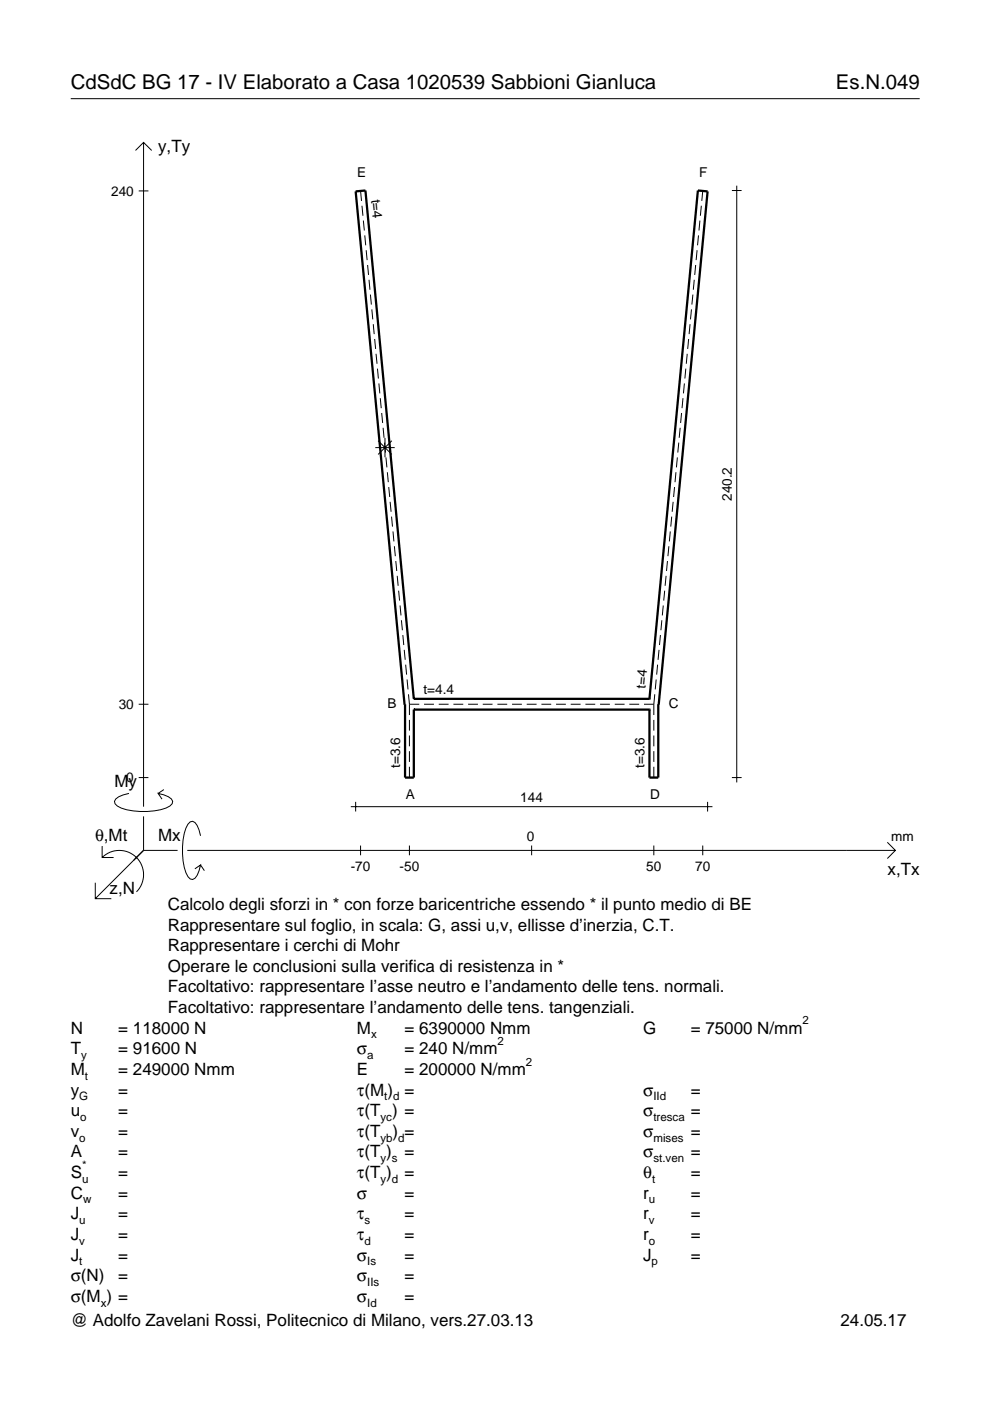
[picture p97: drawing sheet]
<svg xmlns="http://www.w3.org/2000/svg" width="210mm" height="297mm" viewBox="0 0 210 297" stroke-linecap="round" stroke-linejoin="round" font-family="sans-serif">
<defs><g id="words">
<g font-size="4.3">
<text x="15" y="18.9">CdSdC BG 17 - IV Elaborato a Casa 1020539 Sabbioni Gianluca</text>
<text x="177.2" y="18.9">Es.N.049</text>
</g>
<g font-size="3.6">
<text x="33.5" y="32.3">y,Ty</text>
<text x="24.3" y="166.9">My</text>
<text x="20.1" y="178.2">θ,Mt</text>
<text x="33.5" y="178.2">Mx</text>
<text x="188.2" y="185.5">x,Tx</text>
<text x="23.2" y="189.6">z,N</text>
<text x="35.6" y="192.9">Calcolo degli sforzi in * con forze baricentriche essendo * il punto medio di BE</text>
<text x="35.6" y="197.3">Rappresentare sul foglio, in scala: G, assi u,v, ellisse d’inerzia, C.T.</text>
<text x="35.6" y="201.7">Rappresentare i cerchi di Mohr</text>
<text x="35.6" y="206">Operare le conclusioni sulla verifica di resistenza in *</text>
<text x="35.6" y="210.4">Facoltativo: rappresentare l’asse neutro e l’andamento delle tens. normali.</text>
<text x="35.6" y="214.8">Facoltativo: rappresentare l’andamento delle tens. tangenziali.</text>
<text x="15" y="219.2">N</text>
<text x="25.1" y="219.2">= 118000 N</text>
<text x="75.7" y="219.2">M</text>
<text x="85.8" y="219.2">= 6390000 Nmm</text>
<text x="136.4" y="219.2">G</text>
<text x="146.5" y="219.2">= 75000 N/mm</text>
<text x="15" y="227.9">M</text>
<text x="15" y="223.5">T</text>
<text x="25.1" y="223.5">= 91600 N</text>
<text x="25.1" y="227.9">= 249000 Nmm</text>
<text x="75.7" y="223.5">σ</text>
<text x="75.7" y="227.9">E</text>
<text x="85.8" y="223.5">= 240 N/mm</text>
<text x="85.8" y="227.9">= 200000 N/mm</text>
<text x="15" y="232.3">y</text>
<text x="25.1" y="232.3">=</text>
<text x="75.7" y="232.3">τ(M ) =</text>
<text x="136.4" y="232.3">σ</text>
<text x="146.5" y="232.3">=</text>
<text x="15" y="236.7">u</text>
<text x="25.1" y="236.7">=</text>
<text x="75.7" y="236.7">τ(T ) =</text>
<text x="136.4" y="236.7">σ</text>
<text x="146.5" y="236.7">=</text>
<text x="15" y="245.4">A</text>
<text x="15" y="241">v</text>
<text x="25.1" y="241">=</text>
<text x="25.1" y="245.4">=</text>
<text x="75.7" y="245.4">τ(T )</text>
<text x="75.7" y="241">τ(T</text>
<text x="83.3" y="241">) =</text>
<text x="85.8" y="245.4">=</text>
<text x="136.4" y="241">σ</text>
<text x="136.4" y="245.4">σ</text>
<text x="146.5" y="241">=</text>
<text x="146.5" y="245.4">=</text>
<text x="15" y="249.8">S</text>
<text x="25.1" y="249.8">=</text>
<text x="75.7" y="249.8">τ(T )</text>
<text x="85.8" y="249.8">=</text>
<text x="136.4" y="249.8">θ</text>
<text x="146.5" y="249.8">=</text>
<text x="15" y="254.2">C</text>
<text x="25.1" y="254.2">=</text>
<text x="75.7" y="254.2">σ</text>
<text x="85.8" y="254.2">=</text>
<text x="136.4" y="254.2">r</text>
<text x="146.5" y="254.2">=</text>
<text x="15" y="262.9">J</text>
<text x="15" y="258.5">J</text>
<text x="25.1" y="262.9">=</text>
<text x="25.1" y="258.5">=</text>
<text x="75.7" y="262.9">τ</text>
<text x="75.7" y="258.5">τ</text>
<text x="85.8" y="262.9">=</text>
<text x="85.8" y="258.5">=</text>
<text x="136.4" y="262.9">r</text>
<text x="136.4" y="258.5">r</text>
<text x="146.5" y="262.9">=</text>
<text x="146.5" y="258.5">=</text>
<text x="15" y="267.3">J</text>
<text x="25.1" y="267.3">=</text>
<text x="75.7" y="267.3">σ</text>
<text x="85.8" y="267.3">=</text>
<text x="136.4" y="267.3">J</text>
<text x="146.5" y="267.3">=</text>
<text x="15" y="271.7">σ(N)</text>
<text x="25.1" y="271.7">=</text>
<text x="75.7" y="271.7">σ</text>
<text x="85.8" y="271.7">=</text>
<text x="15" y="276">σ(M ) =</text>
<text x="15" y="281.2">@ Adolfo Zavelani Rossi, Politecnico di Milano, vers.27.03.13</text>
<text x="75.7" y="276">σ</text>
<text x="85.8" y="276">=</text>
<text x="178.2" y="281.2">24.05.17</text>
</g>
<g font-size="2.9">
<text x="23.6" y="41.5">240</text>
<text x="75.7" y="37.6">E</text>
<text x="148.2" y="37.6">F</text>
<text x="78.7" y="42.3" transform="rotate(85 78.7 42.3)">t=4</text>
<text x="155.2" y="106.2" transform="rotate(-90 155.2 106.2)">240.2</text>
<text x="89.8" y="147.1">t=4.4</text>
<text x="136.9" y="146" transform="rotate(-85 136.9 146)">t=4</text>
<text x="25.2" y="150.3">30</text>
<text x="82.1" y="150.2">B</text>
<text x="141.8" y="150.2">C</text>
<text x="26.8" y="165.9">0</text>
<text x="84.8" y="162.8" transform="rotate(-90 84.8 162.8)">t=3.6</text>
<text x="136.7" y="162.8" transform="rotate(-90 136.7 162.8)">t=3.6</text>
<text x="86.1" y="169.4">A</text>
<text x="110.3" y="170">144</text>
<text x="137.9" y="169.4">D</text>
<text x="111.7" y="178.2">0</text>
<text x="189" y="178.2">mm</text>
<text x="74.4" y="184.7">-70</text>
<text x="84.7" y="184.7">-50</text>
<text x="137" y="184.7">50</text>
<text x="147.4" y="184.7">70</text>
</g>
<g font-size="2.4">
<text x="78.7" y="220.2">x</text>
<text x="105.5" y="221.5">2</text>
<text x="170.2" y="217.2">2</text>
<text x="17.2" y="224.5">y</text>
<text x="77.9" y="224.5">a</text>
<text x="111.5" y="225.9">2</text>
<text x="16.8" y="233.3">G</text>
<text x="18" y="228.9">t</text>
<text x="81.5" y="233.3">t d</text>
<text x="138.5" y="233.3">IId</text>
<text x="17" y="237.7">o</text>
<text x="80.7" y="237.7">yc</text>
<text x="138.5" y="237.7">tresca</text>
<text x="16.8" y="242">o</text>
<text x="80.7" y="242">yb d</text>
<text x="138.5" y="242">mises</text>
<text x="17.4" y="250.8">u</text>
<text x="17.4" y="247.8">*</text>
<text x="80.7" y="250.8">y d</text>
<text x="80.7" y="246.4">y s</text>
<text x="138.2" y="250.8">t</text>
<text x="138.5" y="246.4">st.ven</text>
<text x="17.6" y="255.2">w</text>
<text x="137.6" y="255.2">u</text>
<text x="16.8" y="263.9">v</text>
<text x="16.8" y="259.5">u</text>
<text x="77.3" y="263.9">d</text>
<text x="77.3" y="259.5">s</text>
<text x="137.6" y="263.9">o</text>
<text x="137.6" y="259.5">v</text>
<text x="16.8" y="268.3">t</text>
<text x="77.9" y="268.3">Is</text>
<text x="138.2" y="268.3">p</text>
<text x="77.9" y="272.7">IIs</text>
<text x="21.4" y="277">x</text>
<text x="77.9" y="277">Id</text>
</g>
</g></defs>
<g fill="none" stroke="#000" stroke-width=".21">
<path d="M15 20.9h180M28.7 31.9l1.7-1.7 1.8 1.7M30.4 30.2v140.8M156.2 39.4v126.5M29.4 40.5h2.1M76.4 40.5l.2 2.1M76.7 43.6l.2 2.1M77 46.8l.2 2.1M77.3 49.9l.2 2.1M77.6 53l.2 2.2M77.9 56.2l.2 2.1M78.2 59.3l.2 2.1"/>
<path d="M147.2 59.3l-.2 2.1M147.5 56.2l-.2 2.1M147.8 53l-.2 2.2M148.1 49.9l-.2 2.1M148.4 46.8l-.2 2.1M148.7 43.6l-.2 2.1M149 40.5l-.2 2.1M155.2 40.4h2M78.5 62.5l.2 2.1M78.8 65.6l.2 2.1M79.1 68.7l.2 2.1M79.4 71.9l.2 2.1"/>
<path d="M79.7 75l.2 2.1M80 78.2l.2 2.1M145.4 78.2l-.2 2.1M145.7 75l-.2 2.1M146 71.9l-.2 2.1M146.3 68.7l-.2 2.1M146.6 65.6l-.2 2.1M146.9 62.5l-.2 2.1M79.6 94.9h4.1M80.2 93.4l2.9 3M80.3 81.3l.2 2.1M80.6 84.4l.2 2.1"/>
<path d="M80.9 87.6l.2 2.1M81.2 90.7l.2 2.1M81.5 93.8l.2 2.2M81.6 92.8v4.2M81.8 97l.2 2.1M83.1 93.4l-2.9 3M143.6 97l-.2 2.1M143.9 93.8l-.2 2.2M144.2 90.7l-.2 2.1M144.5 87.6l-.2 2.1M144.8 84.4l-.2 2.1M145.1 81.3l-.2 2.1"/>
<path d="M82.1 100.1l.2 2.1M82.4 103.3l.2 2.1M82.7 106.4l.2 2.1M83 109.5l.2 2.2M83.3 112.7l.2 2.1M83.6 115.8l.2 2.1M83.9 119l.2 2.1M141.5 119l-.2 2.1M141.8 115.8l-.2 2.1M142.1 112.7l-.2 2.1M142.4 109.5l-.2 2.2M142.7 106.4l-.2 2.1"/>
<path d="M143 103.3l-.2 2.1M143.3 100.1l-.2 2.1M84.2 122.1l.2 2.1M84.5 125.2l.2 2.1M84.8 128.4l.2 2.1M85.1 131.5l.2 2.1M85.4 134.6l.2 2.2M85.7 137.8l.2 2.1M139.7 137.8l-.2 2.1M140 134.6l-.2 2.2M140.3 131.5l-.2 2.1M140.6 128.4l-.2 2.1"/>
<path d="M140.9 125.2l-.2 2.1M141.2 122.1l-.2 2.1M29.4 149.3h2.1M86 140.9l.2 2.1M86.3 144.1l.2 2.1M86.6 147.2l.2 2.1M86.8 149.3h2.1M86.8 149.3v2.3M86.8 152.6v2.3M86.8 155.9v2.3M86.8 159.3v2.2M89.9 149.3h2.1"/>
<path d="M93 149.3h2.1M96.1 149.3h2.1M99.2 149.3h2.1M102.4 149.3h2M105.5 149.3h2M108.6 149.3h2M111.7 149.3h2.1M114.8 149.3h2.1M117.9 149.3h2.1M121 149.3h2.1M124.1 149.3h2.1M127.2 149.3h2.1"/>
<path d="M130.3 149.3h2.1M133.4 149.3h2.1M136.5 149.3h2.1M138.6 149.3v2.3M138.6 152.6v2.3M138.6 155.9v2.3M138.6 159.3v2.2M138.8 147.2l-.2 2.1M139.1 144.1l-.2 2.1M139.4 140.9l-.2 2.1M21.7 179.4v2.4h2.4M27.3 168.2a3.6 3.6 0 0 0-3 1.7l.1 .5a5.6 5.6 0 0 0 3.8 1.5 13.4 13.4 0 0 0 7.8-1l.5-.5 .1-.5a3.6 3.6 0 0 0-3.1-1.7l.8 1.2"/>
<path d="M29.4 164.9h2.1M30.4 173.1v7.2M34.7 167.4l-1.2 .8M42.5 177.2a3.6 3.6 0 0 0-1.7-3.1l-.5 .2a5.7 5.7 0 0 0-1.5 3.7 13.3 13.3 0 0 0 1 7.9l.5 .5 .5 .1a3.6 3.6 0 0 0 1.7-3.1l-1.2 .8M74.4 171h76.7M75.4 170v2.1M76.4 179.3v2M86.8 162.6v2.3M86.8 179.3v2M112.7 179.3v2M138.6 162.6v2.3M138.6 179.3v2"/>
<path d="M149 179.3v2M150 170v2.1M155.2 164.9h2M188.1 178.6l1.7 1.7-1.7 1.7M20.2 187.2v3.3h3.4M21.7 181.8a5.1 5.1 0 0 1 7.2 0 5.1 5.1 0 0 1 0 7.3M30.4 180.3l-10.2 10.2M30.4 180.3h7.2M39.7 180.3h150.1M42.5 183.4l.8 1.2"/>
</g>
<path d="M85.8 149.3h.1v15.6h1.8v-14.4M87.7 150.5h.1M87.7 148.2h.1M87.7 150.5h50M87.7 148.2h50M87.7 148.2l-10.2-107.8-2.1 .2 10.4 108.8M137.7 150.5h.1M137.7 148.2h.1M137.7 148.2l10.3-107.8 2 .2-10.3 108.8M139.7 149.3l-.1 15.6h-1.9v-14.4" fill="none" stroke="#000" stroke-width=".48"/>
<use href="#words"/>
</svg>
